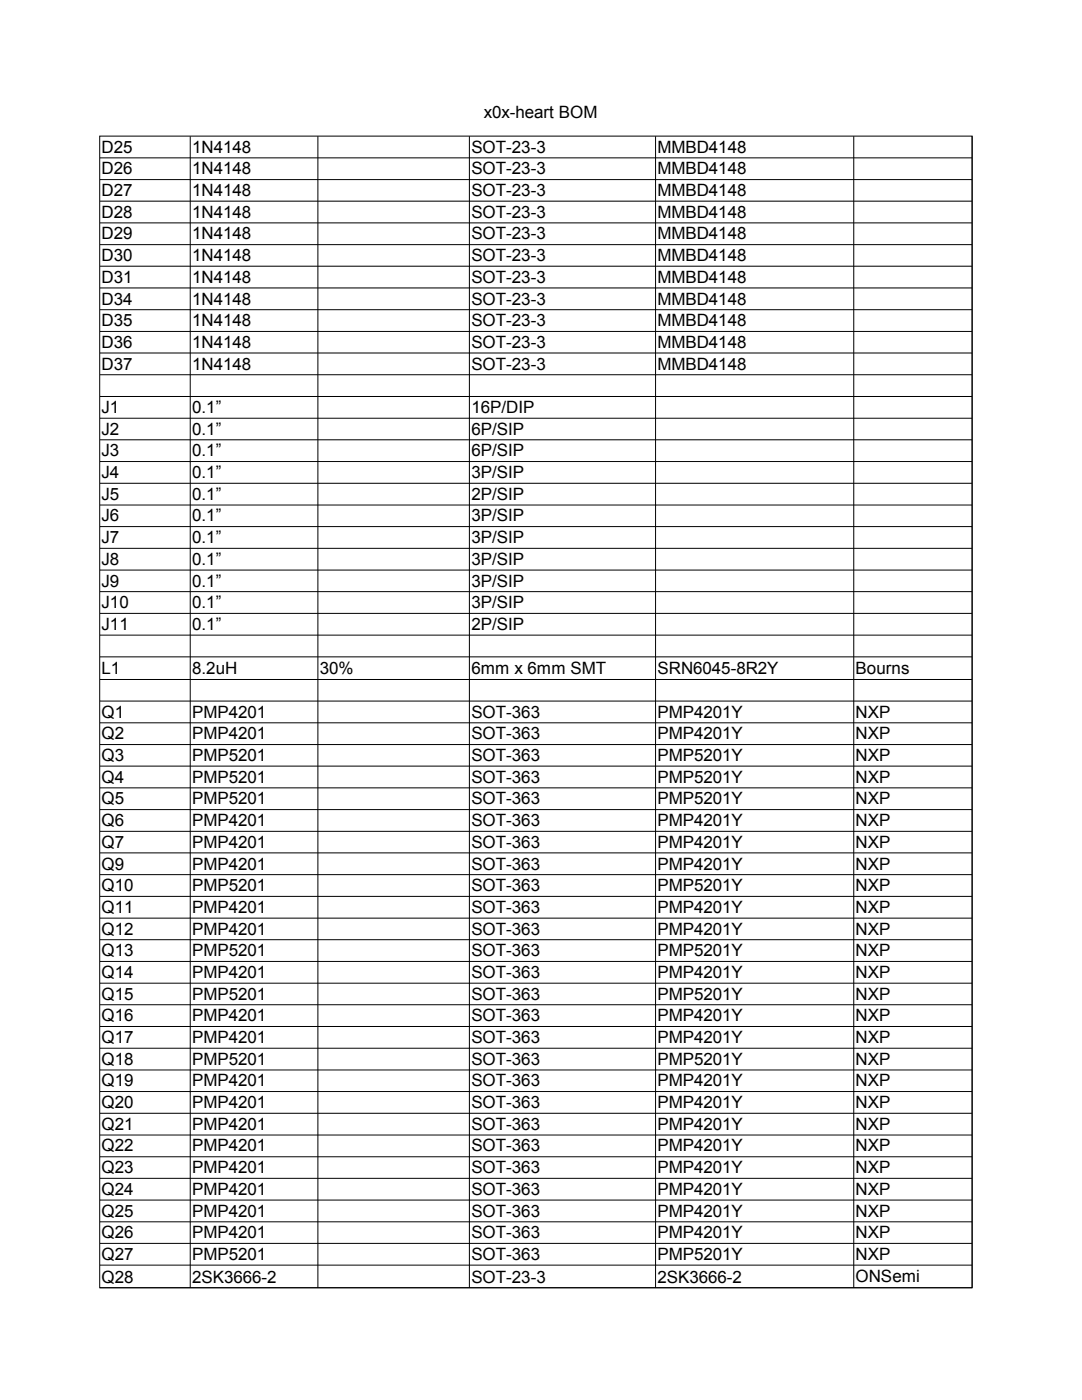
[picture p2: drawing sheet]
<svg xmlns="http://www.w3.org/2000/svg" width="216mm" height="279mm" viewBox="0 0 216 279" stroke-linecap="round" stroke-linejoin="round" font-family="sans-serif">
<defs><g id="words">
<g font-size="3.4">
<text x="96.6" y="23.6">x0x-heart BOM</text>
<text x="20.2" y="30.4">D25</text>
<text x="20.2" y="34.8">D26</text>
<text x="38.3" y="30.4">1N4148</text>
<text x="38.3" y="34.8">1N4148</text>
<text x="94.1" y="30.4">SOT-23-3</text>
<text x="94.1" y="34.8">SOT-23-3</text>
<text x="131.2" y="30.4">MMBD4148</text>
<text x="131.2" y="34.8">MMBD4148</text>
<text x="20.2" y="39.1">D27</text>
<text x="38.3" y="39.1">1N4148</text>
<text x="94.1" y="39.1">SOT-23-3</text>
<text x="131.2" y="39.1">MMBD4148</text>
<text x="20.2" y="43.5">D28</text>
<text x="20.2" y="47.8">D29</text>
<text x="38.3" y="43.5">1N4148</text>
<text x="38.3" y="47.8">1N4148</text>
<text x="94.1" y="43.5">SOT-23-3</text>
<text x="94.1" y="47.8">SOT-23-3</text>
<text x="131.2" y="43.5">MMBD4148</text>
<text x="131.2" y="47.8">MMBD4148</text>
<text x="20.2" y="52.1">D30</text>
<text x="38.3" y="52.1">1N4148</text>
<text x="94.1" y="52.1">SOT-23-3</text>
<text x="131.2" y="52.1">MMBD4148</text>
<text x="20.2" y="56.4">D31</text>
<text x="38.3" y="56.4">1N4148</text>
<text x="94.1" y="56.4">SOT-23-3</text>
<text x="131.2" y="56.4">MMBD4148</text>
<text x="20.2" y="60.8">D34</text>
<text x="20.2" y="65.1">D35</text>
<text x="38.3" y="60.8">1N4148</text>
<text x="38.3" y="65.1">1N4148</text>
<text x="94.1" y="60.8">SOT-23-3</text>
<text x="94.1" y="65.1">SOT-23-3</text>
<text x="131.2" y="60.8">MMBD4148</text>
<text x="131.2" y="65.1">MMBD4148</text>
<text x="20.2" y="69.4">D36</text>
<text x="38.3" y="69.4">1N4148</text>
<text x="94.1" y="69.4">SOT-23-3</text>
<text x="131.2" y="69.4">MMBD4148</text>
<text x="20.2" y="73.8">D37</text>
<text x="38.3" y="73.8">1N4148</text>
<text x="94.1" y="73.8">SOT-23-3</text>
<text x="131.2" y="73.8">MMBD4148</text>
<text x="20.2" y="82.4">J1</text>
<text x="38.3" y="82.4">0.1”</text>
<text x="94.1" y="82.4">16P/DIP</text>
<text x="20.2" y="86.7">J2</text>
<text x="38.3" y="86.7">0.1”</text>
<text x="94.1" y="86.7">6P/SIP</text>
<text x="20.2" y="91.1">J3</text>
<text x="20.2" y="95.4">J4</text>
<text x="38.3" y="91.1">0.1”</text>
<text x="38.3" y="95.4">0.1”</text>
<text x="94.1" y="91.1">6P/SIP</text>
<text x="94.1" y="95.4">3P/SIP</text>
<text x="20.2" y="99.7">J5</text>
<text x="38.3" y="99.7">0.1”</text>
<text x="94.1" y="99.7">2P/SIP</text>
<text x="20.2" y="104.1">J6</text>
<text x="38.3" y="104.1">0.1”</text>
<text x="94.1" y="104.1">3P/SIP</text>
<text x="20.2" y="108.4">J7</text>
<text x="20.2" y="112.7">J8</text>
<text x="38.3" y="108.4">0.1”</text>
<text x="38.3" y="112.7">0.1”</text>
<text x="94.1" y="108.4">3P/SIP</text>
<text x="94.1" y="112.7">3P/SIP</text>
<text x="20.2" y="117.1">J9</text>
<text x="38.3" y="117.1">0.1”</text>
<text x="94.1" y="117.1">3P/SIP</text>
<text x="20.2" y="121.4">J10</text>
<text x="20.2" y="125.7">J11</text>
<text x="38.3" y="121.4">0.1”</text>
<text x="38.3" y="125.7">0.1”</text>
<text x="94.1" y="121.4">3P/SIP</text>
<text x="94.1" y="125.7">2P/SIP</text>
<text x="20.2" y="134.5">L1</text>
<text x="38.3" y="134.5">8.2uH</text>
<text x="63.8" y="134.5">30%</text>
<text x="94.1" y="134.5">6mm x 6mm SMT</text>
<text x="131.2" y="134.5">SRN6045-8R2Y</text>
<text x="170.7" y="134.5">Bourns</text>
<text x="20.2" y="143.2">Q1</text>
<text x="38.3" y="143.2">PMP4201</text>
<text x="94.1" y="143.2">SOT-363</text>
<text x="131.2" y="143.2">PMP4201Y</text>
<text x="170.7" y="143.2">NXP</text>
<text x="20.2" y="147.5">Q2</text>
<text x="38.3" y="147.5">PMP4201</text>
<text x="94.1" y="147.5">SOT-363</text>
<text x="131.2" y="147.5">PMP4201Y</text>
<text x="170.7" y="147.5">NXP</text>
<text x="20.2" y="151.9">Q3</text>
<text x="38.3" y="151.9">PMP5201</text>
<text x="94.1" y="151.9">SOT-363</text>
<text x="131.2" y="151.9">PMP5201Y</text>
<text x="170.7" y="151.9">NXP</text>
<text x="20.2" y="156.2">Q4</text>
<text x="20.2" y="160.5">Q5</text>
<text x="38.3" y="156.2">PMP5201</text>
<text x="38.3" y="160.5">PMP5201</text>
<text x="94.1" y="156.2">SOT-363</text>
<text x="94.1" y="160.5">SOT-363</text>
<text x="131.2" y="156.2">PMP5201Y</text>
<text x="131.2" y="160.5">PMP5201Y</text>
<text x="170.7" y="156.2">NXP</text>
<text x="170.7" y="160.5">NXP</text>
<text x="20.2" y="164.9">Q6</text>
<text x="38.3" y="164.9">PMP4201</text>
<text x="94.1" y="164.9">SOT-363</text>
<text x="131.2" y="164.9">PMP4201Y</text>
<text x="170.7" y="164.9">NXP</text>
<text x="20.2" y="169.2">Q7</text>
<text x="20.2" y="173.5">Q9</text>
<text x="38.3" y="169.2">PMP4201</text>
<text x="38.3" y="173.5">PMP4201</text>
<text x="94.1" y="169.2">SOT-363</text>
<text x="94.1" y="173.5">SOT-363</text>
<text x="131.2" y="169.2">PMP4201Y</text>
<text x="131.2" y="173.5">PMP4201Y</text>
<text x="170.7" y="169.2">NXP</text>
<text x="170.7" y="173.5">NXP</text>
<text x="20.2" y="177.8">Q10</text>
<text x="38.3" y="177.8">PMP5201</text>
<text x="94.1" y="177.8">SOT-363</text>
<text x="131.2" y="177.8">PMP5201Y</text>
<text x="170.7" y="177.8">NXP</text>
<text x="20.2" y="182.2">Q11</text>
<text x="38.3" y="182.2">PMP4201</text>
<text x="94.1" y="182.2">SOT-363</text>
<text x="131.2" y="182.2">PMP4201Y</text>
<text x="170.7" y="182.2">NXP</text>
<text x="20.2" y="186.5">Q12</text>
<text x="20.2" y="190.9">Q13</text>
<text x="38.3" y="186.5">PMP4201</text>
<text x="38.3" y="190.9">PMP5201</text>
<text x="94.1" y="186.5">SOT-363</text>
<text x="94.1" y="190.9">SOT-363</text>
<text x="131.2" y="186.5">PMP4201Y</text>
<text x="131.2" y="190.9">PMP5201Y</text>
<text x="170.7" y="186.5">NXP</text>
<text x="170.7" y="190.9">NXP</text>
<text x="20.2" y="195.2">Q14</text>
<text x="38.3" y="195.2">PMP4201</text>
<text x="94.1" y="195.2">SOT-363</text>
<text x="131.2" y="195.2">PMP4201Y</text>
<text x="170.7" y="195.2">NXP</text>
<text x="20.2" y="199.5">Q15</text>
<text x="20.2" y="203.8">Q16</text>
<text x="38.3" y="199.5">PMP5201</text>
<text x="38.3" y="203.8">PMP4201</text>
<text x="94.1" y="199.5">SOT-363</text>
<text x="94.1" y="203.8">SOT-363</text>
<text x="131.2" y="199.5">PMP5201Y</text>
<text x="131.2" y="203.8">PMP4201Y</text>
<text x="170.7" y="199.5">NXP</text>
<text x="170.7" y="203.8">NXP</text>
<text x="20.2" y="208.2">Q17</text>
<text x="38.3" y="208.2">PMP4201</text>
<text x="94.1" y="208.2">SOT-363</text>
<text x="131.2" y="208.2">PMP4201Y</text>
<text x="170.7" y="208.2">NXP</text>
<text x="20.2" y="212.5">Q18</text>
<text x="38.3" y="212.5">PMP5201</text>
<text x="94.1" y="212.5">SOT-363</text>
<text x="131.2" y="212.5">PMP5201Y</text>
<text x="170.7" y="212.5">NXP</text>
<text x="20.2" y="216.8">Q19</text>
<text x="20.2" y="221.2">Q20</text>
<text x="38.3" y="216.8">PMP4201</text>
<text x="38.3" y="221.2">PMP4201</text>
<text x="94.1" y="216.8">SOT-363</text>
<text x="94.1" y="221.2">SOT-363</text>
<text x="131.2" y="216.8">PMP4201Y</text>
<text x="131.2" y="221.2">PMP4201Y</text>
<text x="170.7" y="216.8">NXP</text>
<text x="170.7" y="221.2">NXP</text>
<text x="20.2" y="225.5">Q21</text>
<text x="38.3" y="225.5">PMP4201</text>
<text x="94.1" y="225.5">SOT-363</text>
<text x="131.2" y="225.5">PMP4201Y</text>
<text x="170.7" y="225.5">NXP</text>
<text x="20.2" y="229.8">Q22</text>
<text x="38.3" y="229.8">PMP4201</text>
<text x="94.1" y="229.8">SOT-363</text>
<text x="131.2" y="229.8">PMP4201Y</text>
<text x="170.7" y="229.8">NXP</text>
<text x="20.2" y="234.1">Q23</text>
<text x="20.2" y="238.5">Q24</text>
<text x="38.3" y="234.1">PMP4201</text>
<text x="38.3" y="238.5">PMP4201</text>
<text x="94.1" y="234.1">SOT-363</text>
<text x="94.1" y="238.5">SOT-363</text>
<text x="131.2" y="234.1">PMP4201Y</text>
<text x="131.2" y="238.5">PMP4201Y</text>
<text x="170.7" y="234.1">NXP</text>
<text x="170.7" y="238.5">NXP</text>
<text x="20.2" y="242.8">Q25</text>
<text x="38.3" y="242.8">PMP4201</text>
<text x="94.1" y="242.8">SOT-363</text>
<text x="131.2" y="242.8">PMP4201Y</text>
<text x="170.7" y="242.8">NXP</text>
<text x="20.2" y="247.1">Q26</text>
<text x="20.2" y="251.5">Q27</text>
<text x="38.3" y="247.1">PMP4201</text>
<text x="38.3" y="251.5">PMP5201</text>
<text x="94.1" y="247.1">SOT-363</text>
<text x="94.1" y="251.5">SOT-363</text>
<text x="131.2" y="247.1">PMP4201Y</text>
<text x="131.2" y="251.5">PMP5201Y</text>
<text x="170.7" y="247.1">NXP</text>
<text x="170.7" y="251.5">NXP</text>
<text x="20.2" y="256">Q28</text>
<text x="38.3" y="256">2SK3666-2</text>
<text x="94.1" y="256">SOT-23-3</text>
<text x="131.2" y="256">2SK3666-2</text>
<text x="170.7" y="255.9">ONSemi</text>
</g>
</g></defs>
<g fill="none" stroke="#000" stroke-width=".2">
<path d="M19.9 27.2h174.1v229.8h-174.1zM19.9 31.5h174.1M19.9 35.8h174.1M38 27.2v229.8M63.4 27.2v229.8M93.7 27.2v229.8M130.8 27.2v229.8M170.4 27.2v229.8M194 27.2v229.8h-174.1M19.9 40.1h174.1M19.9 44.5h174.1M19.9 48.8h174.1"/>
<path d="M19.9 53.1h174.1M19.9 57.5h174.1M19.9 61.8h174.1M19.9 66.1h174.1M19.9 70.4h174.1M19.9 74.8h174.1M19.9 79.1h174.1M19.9 83.5h174.1M19.9 87.8h174.1M19.9 92.1h174.1M19.9 96.4h174.1M19.9 100.8h174.1"/>
<path d="M19.9 105.1h174.1M19.9 109.4h174.1M19.9 113.8h174.1M19.9 118.1h174.1M19.9 122.4h174.1M19.9 126.8h174.1M19.9 131.1h174.1M19.9 135.6h174.1M19.9 139.9h174.1M19.9 144.3h174.1M19.9 148.6h174.1M19.9 152.9h174.1"/>
<path d="M19.9 157.2h174.1M19.9 161.6h174.1M19.9 165.9h174.1M19.9 170.2h174.1M19.9 174.6h174.1M19.9 178.9h174.1M19.9 183.2h174.1M19.9 187.5h174.1M19.9 191.9h174.1M19.9 196.2h174.1M19.9 200.5h174.1M19.9 204.9h174.1"/>
<path d="M19.9 209.2h174.1M19.9 213.5h174.1M19.9 217.8h174.1M19.9 222.2h174.1M19.9 226.5h174.1M19.9 230.9h174.1M19.9 235.2h174.1M19.9 239.5h174.1M19.9 243.8h174.1M19.9 248.1h174.1M19.9 252.5h174.1"/>
</g>
<use href="#words"/>
</svg>
